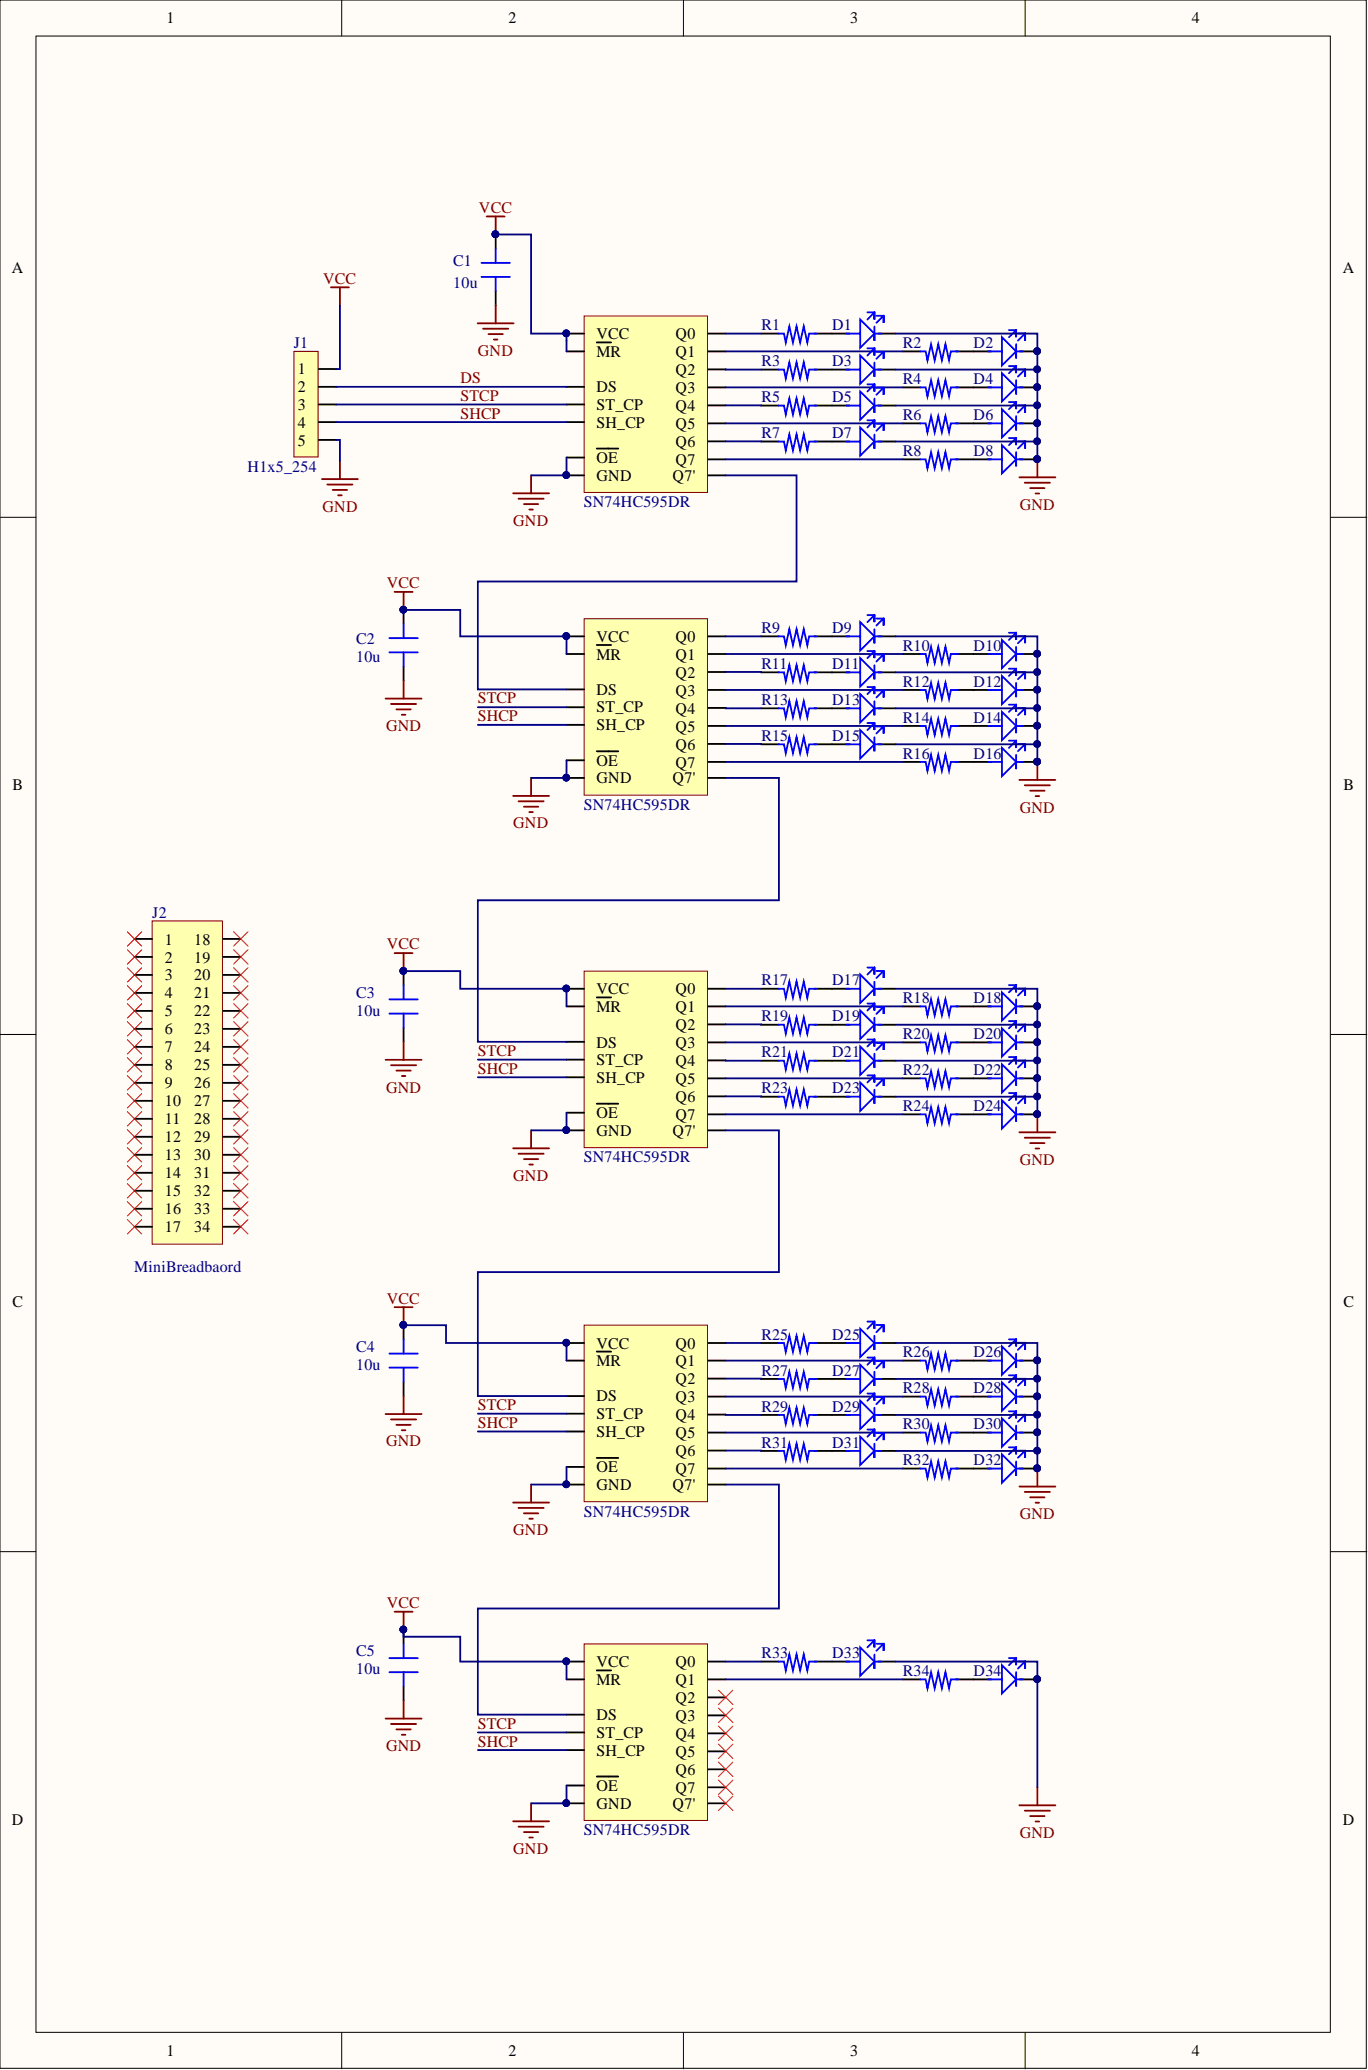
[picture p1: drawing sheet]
<svg xmlns="http://www.w3.org/2000/svg" width="193mm" height="292mm" viewBox="0 0 193 292" stroke-linecap="round" stroke-linejoin="round" font-family="sans-serif">
<defs><g id="words">
<g font-size="2.3">
<text x="23.5" y="3.3">1</text>
<text x="71.7" y="3.3">2</text>
<text x="119.9" y="3.3">3</text>
<text x="168.1" y="3.3">4</text>
<text x="1.7" y="38.5">A</text>
<text x="189.4" y="38.5">A</text>
<text x="84.1" y="47.8">VCC</text>
<text x="95.3" y="47.8">Q0</text>
<text x="42" y="52.8">1</text>
<text x="84.1" y="50.4">MR</text>
<text x="95.3" y="50.4">Q1</text>
<text x="95.3" y="52.9">Q2</text>
<text x="42" y="55.3">2</text>
<text x="42" y="57.9">3</text>
<text x="84.1" y="57.9">ST_CP</text>
<text x="84.1" y="55.3">DS</text>
<text x="95.3" y="55.4">Q3</text>
<text x="95.3" y="58">Q4</text>
<text x="42" y="60.3">4</text>
<text x="42" y="62.9">5</text>
<text x="84.1" y="60.3">SH_CP</text>
<text x="84.1" y="65.3">OE</text>
<text x="95.3" y="60.5">Q5</text>
<text x="95.3" y="63">Q6</text>
<text x="95.3" y="65.6">Q7</text>
<text x="84.1" y="67.9">GND</text>
<text x="94.9" y="67.9">Q7'</text>
<text x="84.1" y="93.1">MR</text>
<text x="84.1" y="90.5">VCC</text>
<text x="95.3" y="93.1">Q1</text>
<text x="95.3" y="95.6">Q2</text>
<text x="95.3" y="90.5">Q0</text>
<text x="84.1" y="100.5">ST_CP</text>
<text x="84.1" y="98.1">DS</text>
<text x="95.3" y="98.2">Q3</text>
<text x="95.3" y="100.7">Q4</text>
<text x="84.1" y="103.1">SH_CP</text>
<text x="95.3" y="103.2">Q5</text>
<text x="95.3" y="105.8">Q6</text>
<text x="1.8" y="111.5">B</text>
<text x="84.1" y="110.5">GND</text>
<text x="84.1" y="108.1">OE</text>
<text x="94.9" y="110.5">Q7'</text>
<text x="95.3" y="108.3">Q7</text>
<text x="189.5" y="111.5">B</text>
<text x="23.3" y="133.3">1</text>
<text x="23.3" y="135.8">2</text>
<text x="27.4" y="133.3">18</text>
<text x="27.4" y="135.8">19</text>
<text x="23.3" y="138.4">3</text>
<text x="23.3" y="140.9">4</text>
<text x="23.3" y="143.4">5</text>
<text x="27.4" y="138.4">20</text>
<text x="27.4" y="140.9">21</text>
<text x="27.4" y="143.4">22</text>
<text x="84.1" y="142.8">MR</text>
<text x="84.1" y="140.3">VCC</text>
<text x="95.3" y="142.8">Q1</text>
<text x="95.3" y="140.3">Q0</text>
<text x="23.3" y="146">6</text>
<text x="23.3" y="148.5">7</text>
<text x="27.4" y="146">23</text>
<text x="27.4" y="148.5">24</text>
<text x="84.1" y="147.8">DS</text>
<text x="95.3" y="145.3">Q2</text>
<text x="95.3" y="147.8">Q3</text>
<text x="23.3" y="151.1">8</text>
<text x="23.3" y="153.6">9</text>
<text x="27.4" y="151.1">25</text>
<text x="27.4" y="153.6">26</text>
<text x="84.1" y="152.8">SH_CP</text>
<text x="84.1" y="150.3">ST_CP</text>
<text x="95.3" y="150.4">Q4</text>
<text x="95.3" y="152.9">Q5</text>
<text x="95.3" y="155.5">Q6</text>
<text x="23.3" y="156.1">10</text>
<text x="23.3" y="158.7">11</text>
<text x="23.3" y="161.2">12</text>
<text x="27.4" y="156.1">27</text>
<text x="27.4" y="158.7">28</text>
<text x="27.4" y="161.2">29</text>
<text x="84.1" y="160.3">GND</text>
<text x="84.1" y="157.8">OE</text>
<text x="94.9" y="160.3">Q7'</text>
<text x="95.3" y="158">Q7</text>
<text x="23.3" y="163.7">13</text>
<text x="23.3" y="166.3">14</text>
<text x="27.4" y="163.7">30</text>
<text x="27.4" y="166.3">31</text>
<text x="23.3" y="168.8">15</text>
<text x="23.3" y="171.4">16</text>
<text x="23.3" y="173.9">17</text>
<text x="27.4" y="168.8">32</text>
<text x="27.4" y="171.4">33</text>
<text x="27.4" y="173.9">34</text>
<text x="1.8" y="184.5">C</text>
<text x="189.5" y="184.5">C</text>
<text x="84.1" y="190.3">VCC</text>
<text x="95.3" y="190.3">Q0</text>
<text x="84.1" y="192.8">MR</text>
<text x="84.1" y="197.8">DS</text>
<text x="95.3" y="192.8">Q1</text>
<text x="95.3" y="195.3">Q2</text>
<text x="95.3" y="197.8">Q3</text>
<text x="84.1" y="202.8">SH_CP</text>
<text x="84.1" y="200.3">ST_CP</text>
<text x="95.3" y="200.4">Q4</text>
<text x="95.3" y="202.9">Q5</text>
<text x="84.1" y="207.7">OE</text>
<text x="95.3" y="205.5">Q6</text>
<text x="95.3" y="208">Q7</text>
<text x="84.1" y="210.3">GND</text>
<text x="94.9" y="210.3">Q7'</text>
<text x="84.1" y="237.8">MR</text>
<text x="84.1" y="235.2">VCC</text>
<text x="95.3" y="237.8">Q1</text>
<text x="95.3" y="235.2">Q0</text>
<text x="84.1" y="245.2">ST_CP</text>
<text x="84.1" y="242.8">DS</text>
<text x="95.3" y="240.3">Q2</text>
<text x="95.3" y="242.9">Q3</text>
<text x="95.3" y="245.4">Q4</text>
<text x="84.1" y="247.8">SH_CP</text>
<text x="95.3" y="247.9">Q5</text>
<text x="95.3" y="250.5">Q6</text>
<text x="1.7" y="257.5">D</text>
<text x="84.1" y="255.2">GND</text>
<text x="84.1" y="252.8">OE</text>
<text x="94.9" y="255.2">Q7'</text>
<text x="95.3" y="253">Q7</text>
<text x="189.4" y="257.5">D</text>
<text x="23.5" y="290.2">1</text>
<text x="71.7" y="290.2">2</text>
<text x="119.9" y="290.2">3</text>
<text x="168.1" y="290.2">4</text>
</g>
<g font-size="2.3" fill="#800000">
<text x="67.6" y="30">VCC</text>
<text x="45.6" y="40">VCC</text>
<text x="67.4" y="50.2">GND</text>
<text x="64.9" y="54.1">DS</text>
<text x="64.9" y="56.6">STCP</text>
<text x="64.9" y="59.1">SHCP</text>
<text x="143.8" y="71.9">GND</text>
<text x="45.5" y="72.2">GND</text>
<text x="72.4" y="74.2">GND</text>
<text x="54.5" y="83">VCC</text>
<text x="67.4" y="99.3">STCP</text>
<text x="67.4" y="101.8">SHCP</text>
<text x="54.5" y="103.2">GND</text>
<text x="72.4" y="116.9">GND</text>
<text x="143.8" y="114.7">GND</text>
<text x="54.5" y="134">VCC</text>
<text x="67.4" y="149">STCP</text>
<text x="54.5" y="154.2">GND</text>
<text x="67.4" y="151.6">SHCP</text>
<text x="72.4" y="166.6">GND</text>
<text x="143.8" y="164.3">GND</text>
<text x="54.5" y="184">VCC</text>
<text x="67.4" y="199">STCP</text>
<text x="67.4" y="201.5">SHCP</text>
<text x="54.5" y="204.1">GND</text>
<text x="143.8" y="214.3">GND</text>
<text x="72.4" y="216.6">GND</text>
<text x="54.5" y="227">VCC</text>
<text x="67.4" y="244">STCP</text>
<text x="54.5" y="247.1">GND</text>
<text x="67.4" y="246.5">SHCP</text>
<text x="72.4" y="261.6">GND</text>
<text x="143.8" y="259.4">GND</text>
</g>
<g font-size="2.3" fill="#000080">
<text x="63.9" y="37.6">C1</text>
<text x="63.9" y="40.6">10u</text>
<text x="107.4" y="46.5">R1</text>
<text x="117.4" y="46.5">D1</text>
<text x="41.4" y="49.1">J1</text>
<text x="107.4" y="51.6">R3</text>
<text x="117.4" y="51.6">D3</text>
<text x="127.4" y="49.1">R2</text>
<text x="137.3" y="49.1">D2</text>
<text x="107.4" y="56.7">R5</text>
<text x="117.4" y="56.7">D5</text>
<text x="127.4" y="54.2">R4</text>
<text x="127.4" y="59.2">R6</text>
<text x="137.3" y="54.2">D4</text>
<text x="137.3" y="59.2">D6</text>
<text x="107.4" y="61.8">R7</text>
<text x="117.4" y="61.8">D7</text>
<text x="127.4" y="64.3">R8</text>
<text x="137.3" y="64.3">D8</text>
<text x="34.9" y="66.6">H1x5_254</text>
<text x="82.4" y="71.6">SN74HC595DR</text>
<text x="107.4" y="89.3">R9</text>
<text x="117.4" y="89.3">D9</text>
<text x="50.2" y="90.9">C2</text>
<text x="50.2" y="93.4">10u</text>
<text x="107.4" y="94.4">R11</text>
<text x="117.4" y="94.4">D11</text>
<text x="127.4" y="91.8">R10</text>
<text x="137.3" y="91.8">D10</text>
<text x="107.4" y="99.4">R13</text>
<text x="117.4" y="99.4">D13</text>
<text x="127.4" y="96.9">R12</text>
<text x="127.4" y="102">R14</text>
<text x="137.3" y="96.9">D12</text>
<text x="137.3" y="102">D14</text>
<text x="107.4" y="104.5">R15</text>
<text x="117.4" y="104.5">D15</text>
<text x="127.4" y="107.1">R16</text>
<text x="137.3" y="107.1">D16</text>
<text x="82.4" y="114.3">SN74HC595DR</text>
<text x="21.5" y="129.5">J2</text>
<text x="50.2" y="140.8">C3</text>
<text x="50.2" y="143.4">10u</text>
<text x="107.4" y="139">R17</text>
<text x="117.4" y="139">D17</text>
<text x="127.4" y="141.5">R18</text>
<text x="137.3" y="141.5">D18</text>
<text x="107.4" y="144.1">R19</text>
<text x="107.4" y="149.2">R21</text>
<text x="117.4" y="144.1">D19</text>
<text x="117.4" y="149.2">D21</text>
<text x="127.4" y="146.6">R20</text>
<text x="137.3" y="146.6">D20</text>
<text x="107.4" y="154.3">R23</text>
<text x="117.4" y="154.3">D23</text>
<text x="127.4" y="151.6">R22</text>
<text x="137.3" y="151.6">D22</text>
<text x="127.4" y="156.7">R24</text>
<text x="137.3" y="156.7">D24</text>
<text x="82.4" y="164">SN74HC595DR</text>
<text x="18.9" y="179.5">MiniBreadbaord</text>
<text x="50.2" y="190.8">C4</text>
<text x="107.4" y="189">R25</text>
<text x="117.4" y="189">D25</text>
<text x="127.4" y="191.5">R26</text>
<text x="137.3" y="191.5">D26</text>
<text x="50.2" y="193.4">10u</text>
<text x="107.4" y="194.1">R27</text>
<text x="117.4" y="194.1">D27</text>
<text x="127.4" y="196.6">R28</text>
<text x="137.3" y="196.6">D28</text>
<text x="107.4" y="199.2">R29</text>
<text x="117.4" y="199.2">D29</text>
<text x="127.4" y="201.7">R30</text>
<text x="137.3" y="201.7">D30</text>
<text x="107.4" y="204.3">R31</text>
<text x="117.4" y="204.3">D31</text>
<text x="127.4" y="206.7">R32</text>
<text x="137.3" y="206.7">D32</text>
<text x="82.4" y="214">SN74HC595DR</text>
<text x="50.2" y="233.7">C5</text>
<text x="107.4" y="234">R33</text>
<text x="117.4" y="234">D33</text>
<text x="50.2" y="236.3">10u</text>
<text x="127.4" y="236.5">R34</text>
<text x="137.3" y="236.5">D34</text>
<text x="82.4" y="258.9">SN74HC595DR</text>
</g>
</g></defs>
<g fill="#fffcf8" stroke="#000" stroke-width=".14">
<path d="M0 0h192.7v291.9h-192.7z"/>
<path d="M5.1 5.1h182.6v281.7h-182.6z"/>
</g>
<path d="M48.2 0v5.1M96.4 0v5.1M144.6 0v5.1M0 73h5.1M187.7 73h5.1M0 146h5.1M187.7 146h5.1M0 219h5.1M187.7 219h5.1M48.2 286.9v5M96.4 286.9v5M144.6 286.9v5" fill="none" stroke="#000" stroke-width=".14"/>
<path d="M82.4 44.6h17.4v24.9h-17.4z" fill="#ffffb0" stroke="#800000" stroke-width=".14"/>
<g fill="none" stroke="#000" stroke-width=".26">
<path d="M79.9 49.6h2.5M79.9 59.6h2.5M79.9 57.1h2.5M79.9 54.6h2.5M79.9 47.1h2.5M84.2 48.3h2M99.9 49.6h2.5M99.9 52.1h2.5M99.9 54.7h2.5M99.9 57.2h2.5M99.9 59.7h2.5M99.9 47.1h2.5"/>
<path d="M79.9 67.1h2.5M79.9 64.6h2.5M84.2 63.3h3M99.9 62.3h2.5M99.9 64.8h2.5M99.9 67.1h2.5"/>
</g>
<g fill="#000080" stroke="#000080" stroke-width=".14">
<circle cx="79.9" cy="67" r=".47"/>
<circle cx="79.9" cy="47" r=".47"/>
</g>
<path d="M72.4 69.6h5.1M73.1 70.4h3.6M73.9 71.1h2M74.7 71.9h.5M74.9 67.1v2.5" fill="none" stroke="#800000" stroke-width=".26"/>
<path d="M79.9 64.6v2.5h-5" fill="none" stroke="#000080" stroke-width=".26"/>
<path d="M82.4 87.3h17.4v24.9h-17.4z" fill="#ffffb0" stroke="#800000" stroke-width=".14"/>
<g fill="none" stroke="#000" stroke-width=".26">
<path d="M79.9 92.3h2.5M79.9 99.8h2.5M79.9 97.3h2.5M79.9 89.8h2.5M84.2 91h2M99.9 92.3h2.5M99.9 94.8h2.5M99.9 97.4h2.5M99.9 99.9h2.5M99.9 89.8h2.5M79.9 109.8h2.5M79.9 102.3h2.5"/>
<path d="M79.9 107.3h2.5M84.2 106h3M99.9 102.4h2.5M99.9 105h2.5M99.9 107.5h2.5M99.9 109.8h2.5"/>
</g>
<g fill="#000080" stroke="#000080" stroke-width=".14">
<circle cx="79.9" cy="109.7" r=".47"/>
<circle cx="79.9" cy="89.8" r=".47"/>
</g>
<path d="M72.4 112.3h5.1M73.1 113.1h3.6M73.9 113.8h2M74.7 114.6h.5M74.9 109.8v2.5" fill="none" stroke="#800000" stroke-width=".26"/>
<path d="M67.4 99.8h12.5M67.4 102.3h12.5M79.9 107.3v2.5h-5" fill="none" stroke="#000080" stroke-width=".26"/>
<path d="M82.4 137h17.4v24.9h-17.4z" fill="#ffffb0" stroke="#800000" stroke-width=".14"/>
<g fill="none" stroke="#000" stroke-width=".26">
<path d="M79.9 139.5h2.5M99.9 139.5h2.5M79.9 142h2.5M79.9 159.5h2.5M79.9 152h2.5M79.9 149.5h2.5M79.9 157h2.5M79.9 147h2.5M84.2 140.7h2M84.2 155.7h3M99.9 142h2.5M99.9 144.6h2.5"/>
<path d="M99.9 147.1h2.5M99.9 149.6h2.5M99.9 152.2h2.5M99.9 154.7h2.5M99.9 157.2h2.5M99.9 159.5h2.5"/>
</g>
<g fill="#000080" stroke="#000080" stroke-width=".14">
<circle cx="79.9" cy="159.5" r=".47"/>
<circle cx="79.9" cy="139.5" r=".47"/>
</g>
<path d="M46.7 40.5h2.5M47.9 40.5v2.6M45.4 67.6h5.1M46.2 68.4h3.5M46.9 69.1h2.1M47.7 69.9h.5M47.9 65.1v2.5M74.9 159.5v2.5M72.4 162h5.1M73.1 162.8h3.6M73.9 163.6h2M74.7 164.3h.5" fill="none" stroke="#800000" stroke-width=".26"/>
<path d="M67.4 149.5h12.5M67.4 152h12.5M79.9 157v2.5h-5" fill="none" stroke="#000080" stroke-width=".26"/>
<path d="M41.5 49.6h3.4v14.9h-3.4z" fill="#ffffb0" stroke="#800000" stroke-width=".14"/>
<path d="M45 52.1h2.4M45 54.6h2.4M45 57.1h2.4M45 59.6h2.4M45 62.1h2.4" fill="none" stroke="#000" stroke-width=".26"/>
<path d="M21.5 130h9.9v45.6h-9.9z" fill="#ffffb0" stroke="#800000" stroke-width=".14"/>
<g fill="none" stroke="#000" stroke-width=".26">
<path d="M107.4 47.1h2.5M107.4 52.2h2.5M107.4 57.2h2.5M114.9 47.1h4.9M114.9 52.2h4.9M114.9 57.2h4.9M123.9 47.1h2.4M123.9 52.2h2.4M123.9 57.2h2.4M127.4 49.6h2.4M127.4 54.7h2.4M127.4 59.7h2.4"/>
<path d="M134.8 49.6h5M134.8 54.7h5M134.8 59.7h5M143.8 49.6h2.5M143.8 54.7h2.5M143.8 59.7h2.5M107.4 62.3h2.5M114.9 62.3h4.9M123.9 62.3h2.4M127.4 64.8h2.4M134.8 64.8h5M143.8 64.8h2.5"/>
<path d="M107.4 89.8h2.5M107.4 94.9h2.5M107.4 100h2.5M114.9 89.8h4.9M114.9 94.9h4.9M114.9 100h4.9M123.9 89.8h2.4M123.9 94.9h2.4M123.9 100h2.4M127.4 92.3h2.4M127.4 97.4h2.4M134.8 92.3h5"/>
<path d="M134.8 97.4h5M143.8 92.3h2.5M143.8 97.4h2.5M107.4 105h2.5M114.9 105h4.9M123.9 105h2.4M127.4 102.4h2.4M127.4 107.5h2.4M134.8 102.4h5M134.8 107.5h5M143.8 102.4h2.5M143.8 107.5h2.5"/>
<path d="M19 132.5h2.5M19 135h2.5M19 137.6h2.5M31.5 132.5h2.5M31.5 135h2.5M31.5 137.6h2.5M107.4 139.5h2.5M114.9 139.5h4.9M123.9 139.5h2.4M19 140.1h2.5M19 142.6h2.5M19 145.2h2.5"/>
<path d="M19 147.7h2.5M19 150.3h2.5M19 152.8h2.5M19 155.3h2.5M19 157.9h2.5M31.5 140.1h2.5M31.5 142.6h2.5M31.5 145.2h2.5M31.5 147.7h2.5M31.5 150.3h2.5M31.5 152.8h2.5M31.5 155.3h2.5"/>
<path d="M31.5 157.9h2.5M107.4 144.6h2.5M107.4 149.7h2.5M107.4 154.8h2.5M114.9 144.6h4.9M114.9 149.7h4.9M114.9 154.8h4.9M123.9 144.6h2.4M123.9 149.7h2.4M123.9 154.8h2.4M127.4 142h2.4M127.4 147.1h2.4"/>
<path d="M127.4 152.2h2.4M127.4 157.2h2.4M134.8 142h5M134.8 147.1h5M134.8 152.2h5M134.8 157.2h5M143.8 142h2.5M143.8 147.1h2.5M143.8 152.2h2.5M143.8 157.2h2.5M19 160.4h2.5M19 163h2.5"/>
<path d="M19 165.5h2.5M19 168h2.5M19 170.6h2.5M19 173.1h2.5M31.5 160.4h2.5M31.5 163h2.5M31.5 165.5h2.5M31.5 168h2.5M31.5 170.6h2.5M31.5 173.1h2.5"/>
</g>
<g fill="none" stroke="#f00" stroke-width=".14">
<path d="M18 131.5l2 2M18 134l2 2M18 136.6l2 2M18 139.1l2 2M20 131.5l-2 2M20 134l-2 2M20 136.6l-2 2M20 139.1l-2 2M33 131.5l2 2M33 134l2 2M33 136.6l2 2M33 139.1l2 2"/>
<path d="M35 131.5l-2 2M35 134l-2 2M35 136.6l-2 2M35 139.1l-2 2M18 141.6l2 2.1M18 144.2l2 2M18 146.7l2 2M18 149.2l2 2.1M18 151.8l2 2M18 154.3l2 2.1M18 156.9l2 2M18 159.4l2 2"/>
<path d="M20 141.6l-2 2.1M20 144.2l-2 2M20 146.7l-2 2M20 149.2l-2 2.1M20 151.8l-2 2M20 154.3l-2 2.1M20 156.9l-2 2M20 159.4l-2 2M33 141.6l2 2.1M33 144.2l2 2M33 146.7l2 2M33 149.2l2 2.1"/>
<path d="M33 151.8l2 2M33 154.3l2 2.1M33 156.9l2 2M33 159.4l2 2M35 141.6l-2 2.1M35 144.2l-2 2M35 146.7l-2 2M35 149.2l-2 2.1M35 151.8l-2 2M35 154.3l-2 2.1M35 156.9l-2 2M35 159.4l-2 2"/>
<path d="M18 164.5l2 2M18 167l2 2M18 161.9l2 2.1M18 169.6l2 2M18 172.1l2 2M20 164.5l-2 2M20 167l-2 2M20 161.9l-2 2.1M20 169.6l-2 2M20 172.1l-2 2M33 164.5l2 2M33 167l2 2"/>
<path d="M33 161.9l2 2.1M33 169.6l2 2M33 172.1l2 2M35 164.5l-2 2M35 167l-2 2M35 161.9l-2 2.1M35 169.6l-2 2M35 172.1l-2 2"/>
</g>
<g fill="none" stroke="#00f" stroke-width=".26">
<path d="M109.8 47.1h.8l.2 1.2 .5-2.2 .6 2.2 .5-2.2 .5 2.2 .5-2.2 .5 2.2 .2-1.2h1.1M109.8 52.2h.8l.2 1.2 .5-2.3 .6 2.3 .5-2.3 .5 2.3 .5-2.3 .5 2.3 .2-1.2h1.1M109.8 57.2h.8l.2 1.3 .5-2.3 .6 2.3 .5-2.3 .5 2.3 .5-2.3 .5 2.3 .2-1.3h1.1M119.4 47.1h1.9v-2l2 2-2 2v-2M119.4 52.2h1.9v-2l2 2-2 2v-2M119.4 57.2h1.9v-2l2 2-2 2v-2M122.4 44.1h.9v1v-1l-.9 1M122.4 49.2h.9v1v-1l-.9 1M122.4 54.2h.9v1v-1l-.9 1M122.4 59.3h.9v1v-1l-.9 1M123.3 46.1v2v-1h1.1M123.3 51.2v2v-1h1.1"/>
<path d="M123.3 56.2v2v-1h1.1M123.6 44.6h1v1v-1l-1 1M123.6 49.6h1v1v-1l-1 1M123.6 54.7h1v1v-1l-1 1M123.6 59.8h1v1v-1l-1 1M129.8 49.6h.8l.2 1.3 .5-2.3 .5 2.3 .6-2.3 .5 2.3 .5-2.3 .5 2.3 .2-1.3h1M129.8 54.7h.8l.2 1.2 .5-2.3 .5 2.3 .6-2.3 .5 2.3 .5-2.3 .5 2.3 .2-1.2h1M129.8 59.7h.8l.2 1.3 .5-2.3 .5 2.3 .6-2.3 .5 2.3 .5-2.3 .5 2.3 .2-1.3h1M139.3 49.6h2v-2l2 2-2 2v-2M139.3 54.7h2v-2l2 2-2 1.9v-1.9M139.3 59.7h2v-2l2 2-2 2v-2M142.3 46.6h1v1v-1l-1 1"/>
<path d="M142.3 51.7h1v1v-1l-1 1M142.3 56.7h1v1v-1l-1 1M143.3 48.6v2v-1h1M143.3 53.6v2.1v-1h1M143.3 58.7v2v-1h1M143.6 47h1v1.1v-1.1l-1 1.1M143.6 52.1h1v1v-1l-1 1M143.6 57.2h1v1v-1l-1 1M109.8 62.3h.8l.2 1.3 .5-2.3 .6 2.3 .5-2.3 .5 2.3 .5-2.3 .5 2.3 .2-1.3h1.1M119.4 62.3h1.9v-2l2 2-2 2v-2M123.3 61.3v2v-1h1.1M129.8 64.8h.8l.2 1.3 .5-2.3 .5 2.3 .6-2.3 .5 2.3 .5-2.3 .5 2.3 .2-1.3h1"/>
<path d="M139.3 64.8h2v-2l2 2-2 2v-2M142.3 61.8h1v1v-1l-1 1M143.3 63.8v2v-1h1M143.6 62.3h1v1v-1l-1 1M109.8 89.8h.8l.2 1.3 .5-2.3 .6 2.3 .5-2.3 .5 2.3 .5-2.3 .5 2.3 .2-1.3h1.1M109.8 94.9h.8l.2 1.2 .5-2.2 .6 2.2 .5-2.2 .5 2.2 .5-2.2 .5 2.2 .2-1.2h1.1M109.8 100h.8l.2 1.2 .5-2.3 .6 2.3 .5-2.3 .5 2.3 .5-2.3 .5 2.3 .2-1.2h1.1M119.4 89.8h1.9v-2l2 2-2 2v-2M119.4 94.9h1.9v-2l2 2-2 2v-2M119.4 100h1.9v-2.1l2 2.1-2 2v-2M122.4 86.8h.9v1v-1l-.9 1M122.4 91.9h.9v1v-1l-.9 1"/>
<path d="M122.4 97h.9v.9v-.9l-.9 .9M123.3 88.8v2v-1h1.1M123.3 93.9v2v-1h1.1M123.3 99v1.9v-.9h1.1M123.6 87.3h1v1v-1l-1 1M123.6 92.4h1v1v-1l-1 1M123.6 97.4h1v1v-1l-1 1M129.8 92.3h.8l.2 1.3 .5-2.3 .5 2.3 .6-2.3 .5 2.3 .5-2.3 .5 2.3 .2-1.3h1M129.8 97.4h.8l.2 1.2 .5-2.3 .5 2.3 .6-2.3 .5 2.3 .5-2.3 .5 2.3 .2-1.2h1M139.3 92.3h2v-2l2 2-2 2v-2M139.3 97.4h2v-2l2 2-2 2v-2M142.3 89.3h1v1v-1l-1 1"/>
<path d="M142.3 94.4h1v1v-1l-1 1M142.3 99.4h1v1.1v-1.1l-1 1.1M143.3 91.3v2v-1h1M143.3 96.4v2v-1h1M143.6 89.8h1v1v-1l-1 1M143.6 94.8h1v1v-1l-1 1M143.6 99.9h1v1v-1l-1 1M109.8 105h.8l.2 1.3 .5-2.3 .6 2.3 .5-2.3 .5 2.3 .5-2.3 .5 2.3 .2-1.3h1.1M119.4 105h1.9v-2l2 2-2 2v-2M122.4 102h.9v1v-1l-.9 1M123.3 104v2v-1h1.1M123.6 102.5h1v1v-1l-1 1"/>
<path d="M129.8 102.4h.8l.2 1.3 .5-2.3 .5 2.3 .6-2.3 .5 2.3 .5-2.3 .5 2.3 .2-1.3h1M129.8 107.5h.8l.2 1.3 .5-2.3 .5 2.3 .6-2.3 .5 2.3 .5-2.3 .5 2.3 .2-1.3h1M139.3 102.4h2v-1.9l2 1.9-2 2v-2M139.3 107.5h2v-2l2 2-2 2v-2M142.3 104.5h1v1v-1l-1 1M143.3 101.4v2.1v-1.1h1M143.3 106.5v2v-1h1M143.6 105h1v1v-1l-1 1M109.8 139.5h.8l.2 1.3 .5-2.3 .6 2.3 .5-2.3 .5 2.3 .5-2.3 .5 2.3 .2-1.3h1.1M119.4 139.5h1.9v-2l2 2-2 2v-2M122.4 136.5h.9v1v-1l-.9 1M123.3 138.5v2v-1h1.1"/>
<path d="M123.6 137h1v1v-1l-1 1M142.3 139h1v1v-1l-1 1M143.6 139.5h1v1v-1l-1 1M109.8 144.6h.8l.2 1.3 .5-2.3 .6 2.3 .5-2.3 .5 2.3 .5-2.3 .5 2.3 .2-1.3h1.1M109.8 149.7h.8l.2 1.2 .5-2.2 .6 2.2 .5-2.2 .5 2.2 .5-2.2 .5 2.2 .2-1.2h1.1M109.8 154.8h.8l.2 1.2 .5-2.3 .6 2.3 .5-2.3 .5 2.3 .5-2.3 .5 2.3 .2-1.2h1.1M119.4 144.6h1.9v-2l2 2-2 2v-2M119.4 149.7h1.9v-2l2 2-2 2v-2M119.4 154.8h1.9v-2l2 2-2 2v-2M122.4 141.6h.9v1v-1l-.9 1M122.4 146.7h.9v1v-1l-.9 1M122.4 151.8h.9v1v-1l-.9 1"/>
<path d="M123.3 143.6v2v-1h1.1M123.3 148.7v2v-1h1.1M123.3 153.8v1.9v-.9h1.1M123.6 142.1h1v1v-1l-1 1M123.6 147.2h1v1v-1l-1 1M123.6 152.2h1v1v-1l-1 1M129.8 142h.8l.2 1.3 .5-2.3 .5 2.3 .6-2.3 .5 2.3 .5-2.3 .5 2.3 .2-1.3h1M129.8 147.1h.8l.2 1.3 .5-2.3 .5 2.3 .6-2.3 .5 2.3 .5-2.3 .5 2.3 .2-1.3h1M129.8 152.2h.8l.2 1.2 .5-2.2 .5 2.2 .6-2.2 .5 2.2 .5-2.2 .5 2.2 .2-1.2h1M129.8 157.2h.8l.2 1.3 .5-2.3 .5 2.3 .6-2.3 .5 2.3 .5-2.3 .5 2.3 .2-1.3h1M139.3 142h2v-2l2 2-2 2v-2M139.3 147.1h2v-2l2 2-2 2v-2"/>
<path d="M139.3 152.2h2v-2l2 2-2 2v-2M139.3 157.2h2v-1.9l2 1.9-2 2.1v-2.1M142.3 144.1h1v1v-1l-1 1M142.3 149.2h1v1v-1l-1 1M142.3 154.2h1v1.1v-1.1l-1 1.1M143.3 141v2v-1h1M143.3 146.1v2v-1h1M143.3 151.2v2v-1h1M143.3 156.3v2v-1.1h1M143.6 144.6h1v1v-1l-1 1M143.6 149.7h1v.9v-.9l-1 .9M143.6 154.7h1v1v-1l-1 1"/>
</g>
<g fill="none" stroke="#800000" stroke-width=".26">
<path d="M143.8 67.4h5.1M144.6 68.1h3.5M145.3 68.9h2M146.1 69.6h.5M146.3 64.8v2.6M143.8 110.1h5.1M144.6 110.8h3.5M145.3 111.6h2M146.1 112.3h.5M146.3 107.5v2.6M143.8 159.8h5.1M146.3 157.2v2.6"/>
<path d="M144.6 160.5h3.5M145.3 161.3h2M146.1 162.1h.5"/>
</g>
<g fill="#000080" stroke="#000080" stroke-width=".14">
<circle cx="146.3" cy="64.8" r=".47"/>
<circle cx="146.3" cy="49.5" r=".47"/>
<circle cx="146.3" cy="54.6" r=".47"/>
<circle cx="146.3" cy="59.7" r=".47"/>
<circle cx="146.3" cy="62.3" r=".47"/>
<circle cx="146.3" cy="52.1" r=".47"/>
<circle cx="146.3" cy="57.2" r=".47"/>
<circle cx="146.3" cy="107.5" r=".47"/>
<circle cx="146.3" cy="92.2" r=".47"/>
<circle cx="146.3" cy="97.3" r=".47"/>
<circle cx="146.3" cy="102.4" r=".47"/>
<circle cx="146.3" cy="105" r=".47"/>
<circle cx="146.3" cy="94.8" r=".47"/>
<circle cx="146.3" cy="99.9" r=".47"/>
<circle cx="146.3" cy="157.2" r=".47"/>
<circle cx="146.3" cy="142" r=".47"/>
<circle cx="146.3" cy="147.1" r=".47"/>
<circle cx="146.3" cy="152.1" r=".47"/>
<circle cx="146.3" cy="154.7" r=".47"/>
<circle cx="146.3" cy="144.6" r=".47"/>
<circle cx="146.3" cy="149.6" r=".47"/>
</g>
<g fill="none" stroke="#000080" stroke-width=".26">
<path d="M102.4 52.1l5 .1M102.4 57.2h5M102.4 49.6h25M102.4 54.7h25M102.4 59.7h25M102.4 47.1h5M126.3 47.1h20v5.1M126.3 52.2h20v5M126.3 57.2h20v5.1M102.4 62.3h5M102.4 64.8h25M126.3 62.3h20v2.5"/>
<path d="M102.4 94.8l5 .1M102.4 99.9l5 .1M102.4 92.3h25M102.4 97.4h25M102.4 89.8h5M126.3 89.8h20v5.1M126.3 94.9h20v5.1M126.3 100h20v5M102.4 105h5M102.4 102.4h25M102.4 107.5h25M126.3 105h20v2.5"/>
<path d="M102.4 139.5h5M126.3 139.5h20v5.1M102.4 144.6h5M102.4 149.6l5 .1M102.4 154.7l5 .1M102.4 142h25M102.4 147.1h25M102.4 152.2h25M102.4 157.2h25M126.3 154.8h20v2.4M126.3 144.6h20v5.1M126.3 149.7h20v5.1"/>
</g>
<path d="M82.4 187h17.4v24.9h-17.4z" fill="#ffffb0" stroke="#800000" stroke-width=".14"/>
<g fill="none" stroke="#000" stroke-width=".26">
<path d="M79.9 192h2.5M79.9 199.5h2.5M79.9 197h2.5M79.9 189.5h2.5M84.2 190.7h2M99.9 192h2.5M99.9 194.5h2.5M99.9 197.1h2.5M99.9 199.6h2.5M99.9 189.5h2.5M79.9 209.5h2.5M79.9 202h2.5"/>
<path d="M79.9 207h2.5M84.2 205.7h3M99.9 202.2h2.5M99.9 204.7h2.5M99.9 207.2h2.5M99.9 209.5h2.5"/>
</g>
<g fill="#000080" stroke="#000080" stroke-width=".14">
<circle cx="79.9" cy="209.4" r=".47"/>
<circle cx="79.9" cy="189.5" r=".47"/>
</g>
<path d="M72.4 212h5.1M73.1 212.8h3.6M73.9 213.5h2M74.7 214.3h.5M74.9 209.5v2.5" fill="none" stroke="#800000" stroke-width=".26"/>
<path d="M67.4 199.5h12.5M67.4 202h12.5M79.9 207v2.5h-5" fill="none" stroke="#000080" stroke-width=".26"/>
<path d="M82.4 232h17.4v24.9h-17.4z" fill="#ffffb0" stroke="#800000" stroke-width=".14"/>
<g fill="none" stroke="#000" stroke-width=".26">
<path d="M69.9 33.1v2M69.9 41.1v2M56.9 86.1v1.9M56.9 94.1v1.9M56.9 137v2M56.9 145v2M56.9 187v2M56.9 195v2M107.4 189.5h2.5M107.4 194.6h2.5M107.4 199.7h2.5M114.9 189.5h4.9"/>
<path d="M114.9 194.6h4.9M114.9 199.7h4.9M123.9 189.5h2.4M123.9 194.6h2.4M123.9 199.7h2.4M127.4 192h2.4M127.4 197.1h2.4M134.8 192h5M134.8 197.1h5M143.8 192h2.5M143.8 197.1h2.5M107.4 204.7h2.5"/>
<path d="M114.9 204.7h4.9M123.9 204.7h2.4M127.4 202.2h2.4M127.4 207.2h2.4M134.8 202.2h5M134.8 207.2h5M143.8 202.2h2.5M143.8 207.2h2.5M56.9 230v2M56.9 238v2M79.9 237h2.5M79.9 234.5h2.5"/>
<path d="M84.2 235.7h2M99.9 237h2.5M99.9 239.5h2.5M99.9 234.5h2.5M107.4 234.5h2.5M114.9 234.5h4.9M123.9 234.5h2.4M127.4 237h2.4M134.8 237h5M143.8 237h2.5M79.9 254.5h2.5M79.9 247h2.5"/>
<path d="M79.9 244.5h2.5M79.9 252h2.5M79.9 242h2.5M84.2 250.7h3M99.9 242.1h2.5M99.9 244.6h2.5M99.9 247.1h2.5M99.9 249.7h2.5M99.9 252.2h2.5M99.9 254.5h2.5"/>
</g>
<g fill="#000080" stroke="#000080" stroke-width=".14">
<circle cx="79.9" cy="254.4" r=".47"/>
<circle cx="79.9" cy="234.4" r=".47"/>
<circle cx="146.3" cy="207.2" r=".47"/>
<circle cx="146.3" cy="192" r=".47"/>
<circle cx="146.3" cy="197" r=".47"/>
<circle cx="146.3" cy="202.1" r=".47"/>
<circle cx="146.3" cy="204.7" r=".47"/>
<circle cx="146.3" cy="194.5" r=".47"/>
<circle cx="146.3" cy="199.6" r=".47"/>
<circle cx="146.3" cy="236.9" r=".47"/>
<circle cx="69.9" cy="33" r=".47"/>
<circle cx="79.9" cy="47" r=".47"/>
<circle cx="56.9" cy="86" r=".47"/>
<circle cx="56.9" cy="137" r=".47"/>
<circle cx="56.9" cy="187" r=".47"/>
<circle cx="79.9" cy="189.5" r=".47"/>
<circle cx="79.9" cy="139.5" r=".47"/>
<circle cx="79.9" cy="89.8" r=".47"/>
<circle cx="56.9" cy="229.9" r=".47"/>
</g>
<g fill="none" stroke="#800000" stroke-width=".26">
<path d="M68.6 30.5h2.6M69.9 30.5v2.6M67.4 45.6h5.1M68.1 46.4h3.6M68.9 47.1h2M69.7 47.9h.5M69.9 43.1v2.5M54.4 98.6h5.1M55.2 99.3h3.5M55.7 83.5h2.5M56.9 83.5v2.6M56.9 96v2.6"/>
<path d="M55.9 100.1h2M56.7 100.9h.5M55.7 134.5h2.5M56.9 134.5v2.5M54.4 149.6h5.1M55.2 150.3h3.5M55.9 151.1h2M56.7 151.8h.5M56.9 147v2.6M54.4 199.5h5.1M55.7 184.5h2.5M56.9 184.5v2.5"/>
<path d="M56.9 197v2.5M55.2 200.3h3.5M55.9 201.1h2M56.7 201.8h.5M143.8 209.8h5.1M144.6 210.5h3.5M145.3 211.3h2M146.1 212.1h.5M146.3 207.2v2.6M55.7 227.4h2.5M56.9 227.4v2.6M56.9 240v2.5"/>
<path d="M54.4 242.5h5.1M55.2 243.3h3.5M55.9 244h2M56.7 244.8h.5M72.4 257h5.1M73.1 257.8h3.6M73.9 258.5h2M74.7 259.3h.5M74.9 254.5v2.5M143.8 254.7h5.1M144.6 255.5h3.5M145.3 256.3h2"/>
<path d="M146.1 257h.5M146.3 252.2v2.5"/>
</g>
<g fill="none" stroke="#000080" stroke-width=".26">
<path d="M69.9 33.1h5v14h5v2.5M47.4 57.1h32.5M47.4 59.6h32.5M47.4 54.6h32.5M47.9 43.1v9h-.5M47.4 62.1h.5v3M102.4 67.1h10v15h-45v15.2h12.5M56.9 86.1h8v3.7h15v2.5M102.4 109.8h7.5v17.2h-42.5v20h12.5M56.9 137h8v2.5h15v2.5M102.4 159.5h7.5v20h-42.5v17.5h12.5M56.9 187h6v2.5h17v2.5"/>
<path d="M102.4 194.5l5 .1M102.4 199.6l5 .1M102.4 192h25M102.4 197.1h25M102.4 189.5h5M126.3 189.5h20v5.1M126.3 194.6h20v5.1M126.3 199.7h20v5M102.4 204.7h5M102.4 209.5h7.5v17.5h-42.5v15h12.5M102.4 202.2h25M102.4 207.2h25"/>
<path d="M126.3 204.7h20v2.5M56.9 230v1h8v3.5h15v2.5M102.4 237h25M102.4 234.5h5M126.3 234.5h20v17.7M67.4 244.5h12.5M67.4 247h12.5M79.9 252v2.5h-5"/>
</g>
<g fill="none" stroke="#00f" stroke-width=".26">
<path d="M67.9 37.1h4M67.9 39.1h4M69.9 35.1v2M69.9 39.1v2M54.9 90.1h4M54.9 92.1h4M56.9 88v2.1M56.9 92.1v2M56.9 139v2M54.9 141h4M54.9 143h4M56.9 143v2"/>
<path d="M54.9 191h4M54.9 193h4M56.9 189v2M56.9 193v2M109.8 189.5h.8l.2 1.3 .5-2.3 .6 2.3 .5-2.3 .5 2.3 .5-2.3 .5 2.3 .2-1.3h1.1M109.8 194.6h.8l.2 1.3 .5-2.3 .6 2.3 .5-2.3 .5 2.3 .5-2.3 .5 2.3 .2-1.3h1.1M109.8 199.7h.8l.2 1.2 .5-2.3 .6 2.3 .5-2.3 .5 2.3 .5-2.3 .5 2.3 .2-1.2h1.1M119.4 189.5h1.9v-2l2 2-2 2v-2M119.4 194.6h1.9v-2l2 2-2 2v-2M119.4 199.7h1.9v-2l2 2-2 1.9v-1.9M122.4 186.5h.9v1v-1l-.9 1M122.4 191.6h.9v1v-1l-.9 1"/>
<path d="M122.4 196.6h.9v1.1v-1.1l-.9 1.1M123.3 188.5v2v-1h1.1M123.3 193.6v2v-1h1.1M123.3 198.6v2.1v-1h1.1M123.6 187h1v1v-1l-1 1M123.6 192h1v1.1v-1.1l-1 1.1M123.6 197.1h1v1v-1l-1 1M129.8 192h.8l.2 1.3 .5-2.3 .5 2.3 .6-2.3 .5 2.3 .5-2.3 .5 2.3 .2-1.3h1M129.8 197.1h.8l.2 1.2 .5-2.2 .5 2.2 .6-2.2 .5 2.2 .5-2.2 .5 2.2 .2-1.2h1M139.3 192h2v-2l2 2-2 2v-2M139.3 197.1h2v-2l2 2-2 2v-2M142.3 189h1v1v-1l-1 1"/>
<path d="M142.3 194.1h1v1v-1l-1 1M142.3 199.2h1v.9v-.9l-1 .9M143.3 191v2v-1h1M143.3 196.1v2v-1h1M143.6 189.5h1v1v-1l-1 1M143.6 194.6h1v1v-1l-1 1M143.6 199.6h1v1v-1l-1 1M109.8 204.7h.8l.2 1.3 .5-2.3 .6 2.3 .5-2.3 .5 2.3 .5-2.3 .5 2.3 .2-1.3h1.1M119.4 204.7h1.9v-2l2 2-2 2v-2M122.4 201.7h.9v1v-1l-.9 1M123.3 203.7v2v-1h1.1M123.6 202.2h1v1v-1l-1 1"/>
<path d="M129.8 202.2h.8l.2 1.2 .5-2.3 .5 2.3 .6-2.3 .5 2.3 .5-2.3 .5 2.3 .2-1.2h1M129.8 207.2h.8l.2 1.3 .5-2.3 .5 2.3 .6-2.3 .5 2.3 .5-2.3 .5 2.3 .2-1.3h1M139.3 202.2h2v-2.1l2 2.1-2 2v-2M139.3 207.2h2v-2l2 2-2 2v-2M142.3 204.2h1v1v-1l-1 1M143.3 201.2v1.9v-.9h1M143.3 206.2v2v-1h1M143.6 204.7h1v1v-1l-1 1M54.9 234h4M54.9 236h4M56.9 232v2M56.9 236v2"/>
<path d="M109.8 234.5h.8l.2 1.2 .5-2.2 .6 2.2 .5-2.2 .5 2.2 .5-2.2 .5 2.2 .2-1.2h1.1M119.4 234.5h1.9v-2l2 2-2 2v-2M122.4 231.5h.9v1v-1l-.9 1M123.3 233.5v2v-1h1.1M123.6 232h1v.9v-.9l-1 .9M129.8 237h.8l.2 1.2 .5-2.2 .5 2.2 .6-2.2 .5 2.2 .5-2.2 .5 2.2 .2-1.2h1M139.3 237h2v-2l2 2-2 2v-2M142.3 234h1v1v-1l-1 1M143.3 236v2v-1h1M143.6 234.4h1v1.1v-1.1l-1 1.1"/>
</g>
<g fill="none" stroke="#f00" stroke-width=".14">
<path d="M101.4 238.5l2 2M103.4 238.5l-2 2M101.4 253.5l2 2M101.4 251.2l2 2M101.4 248.7l2 2M101.4 246.1l2 2M101.4 243.6l2 2M101.4 241l2 2.1M103.4 253.5l-2 2M103.4 251.2l-2 2M103.4 248.7l-2 2M103.4 246.1l-2 2"/>
<path d="M103.4 243.6l-2 2M103.4 241l-2 2.1"/>
</g>
<use href="#words"/>
</svg>
